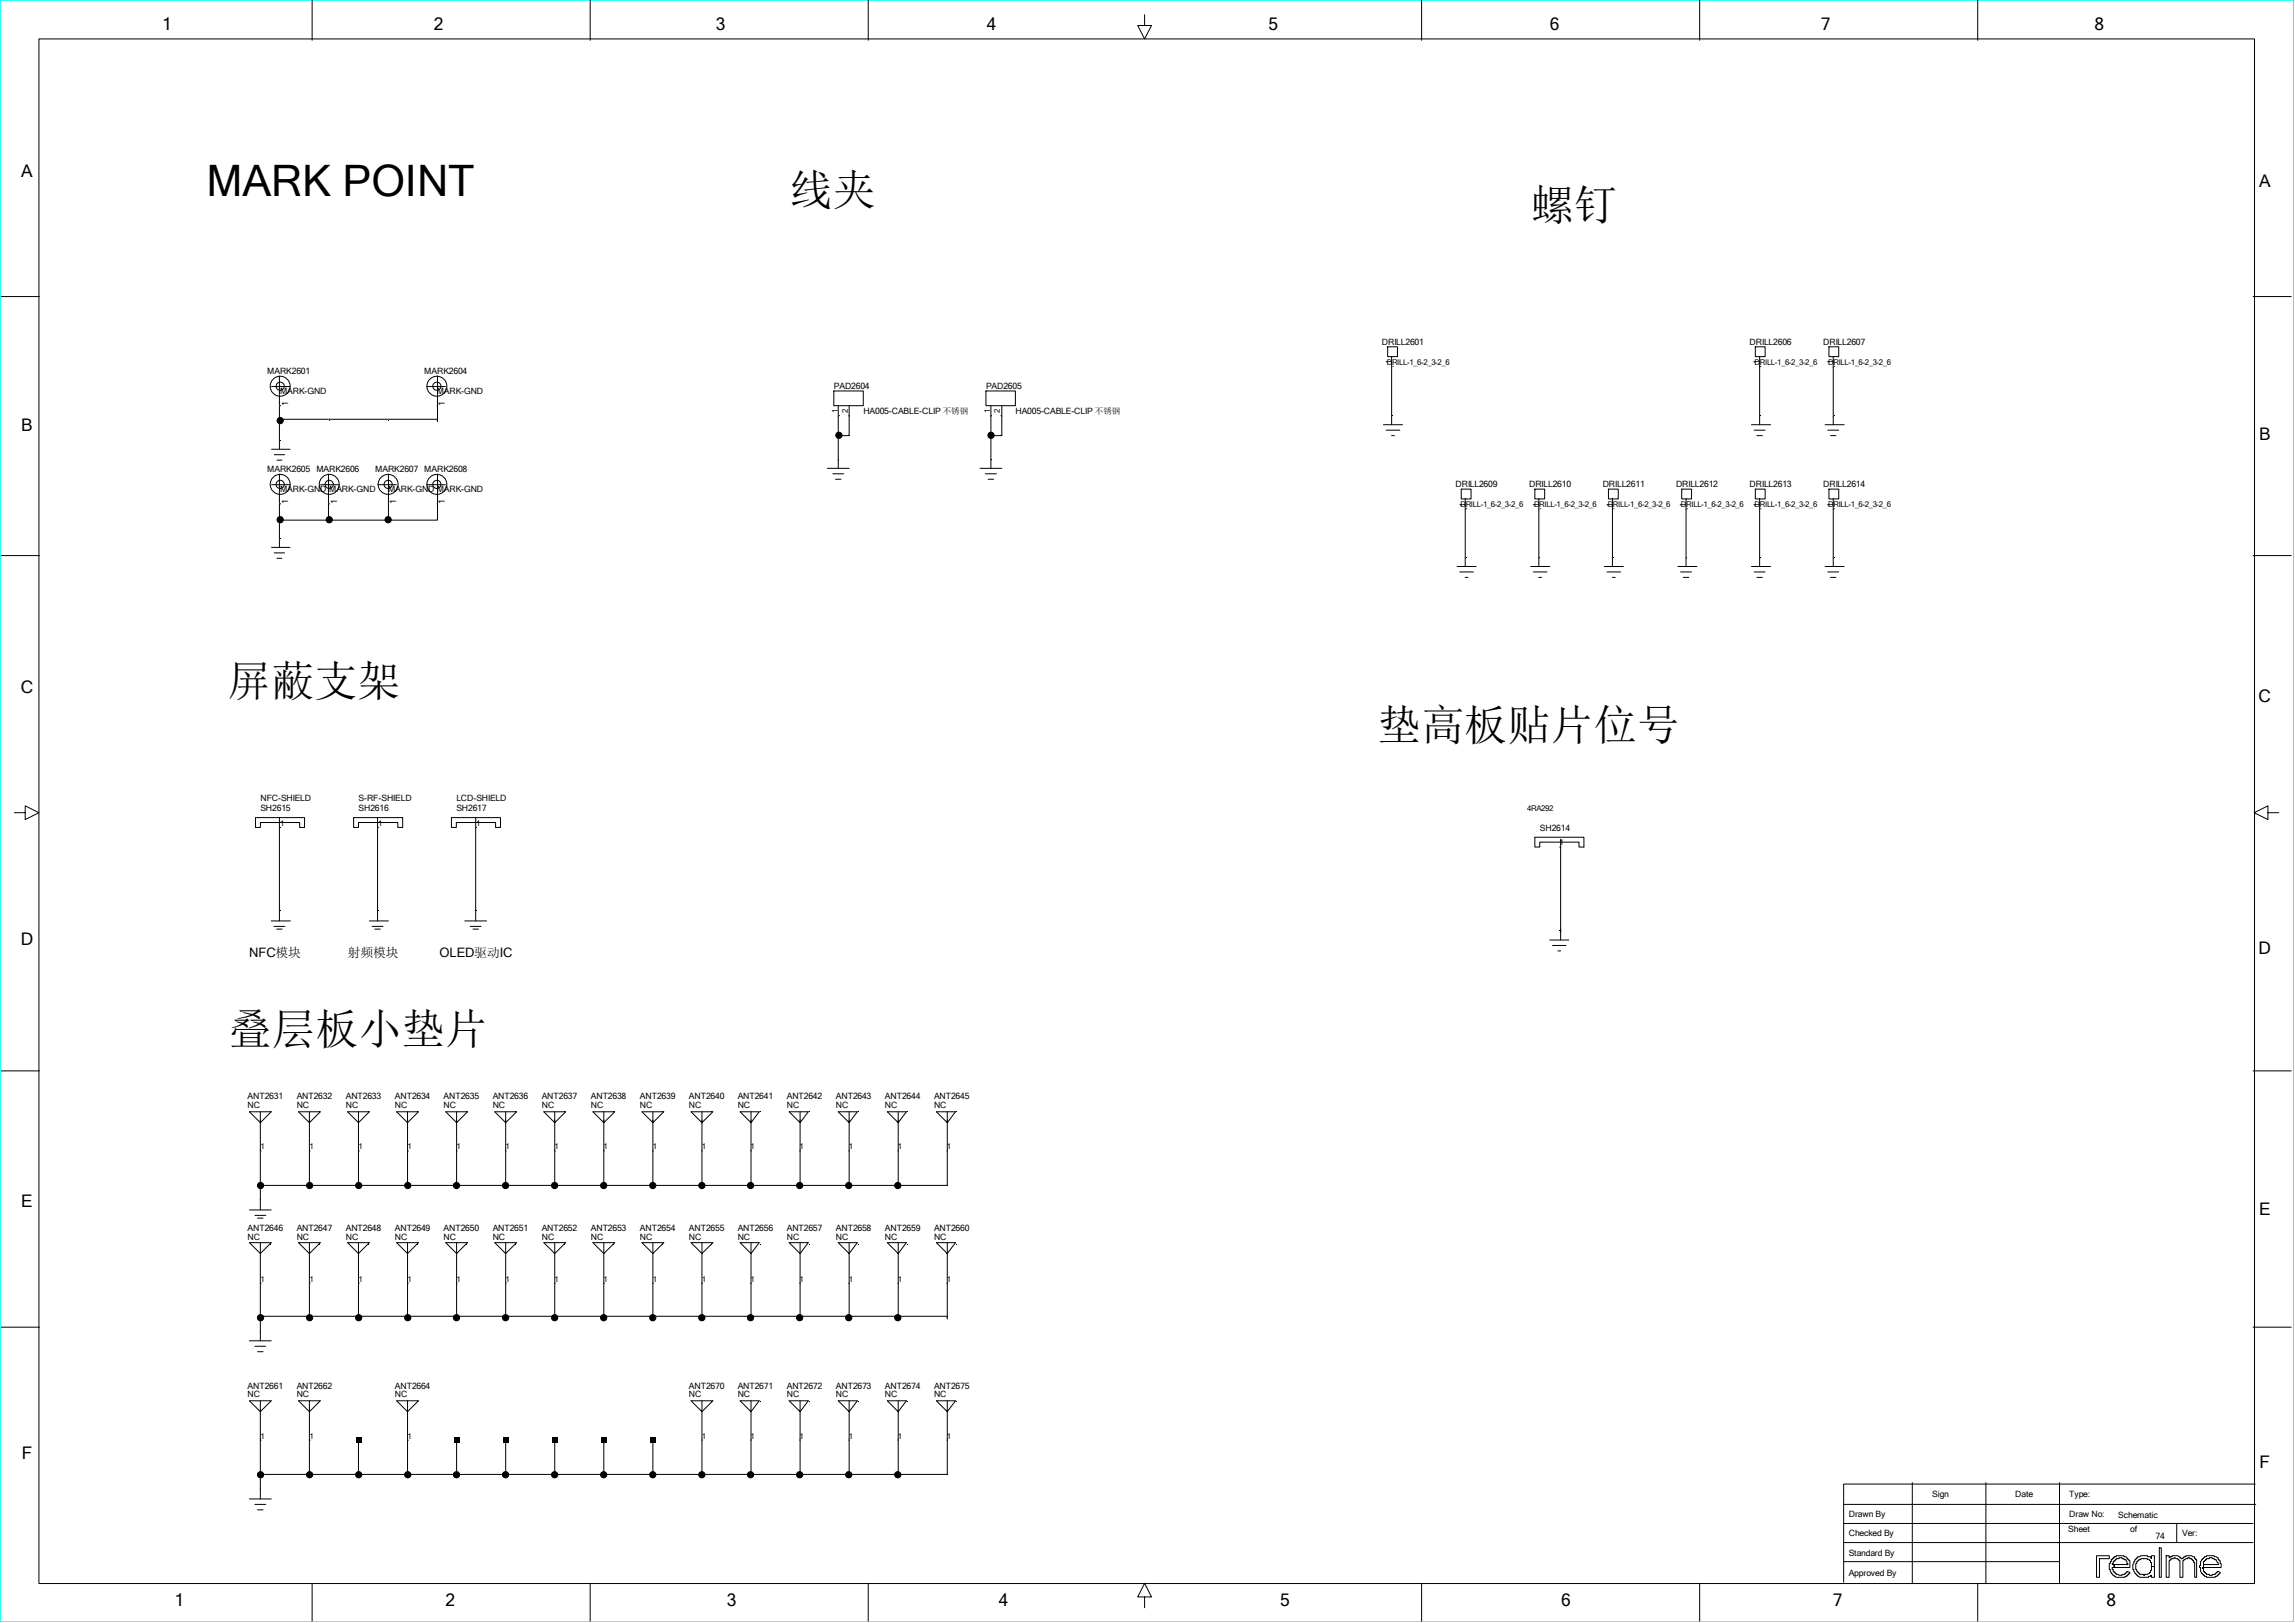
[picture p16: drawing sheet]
<svg xmlns="http://www.w3.org/2000/svg" width="297mm" height="210mm" viewBox="0 0 297 210" stroke-linecap="round" stroke-linejoin="round" font-family="sans-serif">
<defs><g id="words">
<g font-size="5.6">
<text x="26.7" y="25.3">MARK POINT</text>
<text x="102.2" y="26.6">线夹</text>
<text x="198.1" y="28.5">螺钉</text>
<text x="29.5" y="90">屏蔽支架</text>
<text x="178.3" y="95.7">垫高板贴片位号</text>
<text x="29.6" y="135">叠层板小垫片</text>
</g>
<g font-size="2.2">
<text x="21" y="3.8">1</text>
<text x="56.1" y="3.8">2</text>
<text x="92.6" y="3.8">3</text>
<text x="127.7" y="3.8">4</text>
<text x="164.2" y="3.8">5</text>
<text x="200.6" y="3.8">6</text>
<text x="235.7" y="3.8">7</text>
<text x="271" y="3.8">8</text>
<text x="2.8" y="23">A</text>
<text x="292.4" y="24.1">A</text>
<text x="2.8" y="55.8">B</text>
<text x="292.4" y="56.9">B</text>
<text x="2.7" y="89.7">C</text>
<text x="292.3" y="90.8">C</text>
<text x="2.7" y="122.3">D</text>
<text x="292.3" y="123.4">D</text>
<text x="2.8" y="156.1">E</text>
<text x="292.4" y="157.3">E</text>
<text x="2.8" y="188.8">F</text>
<text x="292.4" y="189.9">F</text>
<text x="22.6" y="207.8">1</text>
<text x="57.7" y="207.8">2</text>
<text x="94.1" y="207.8">3</text>
<text x="129.3" y="207.8">4</text>
<text x="165.7" y="207.8">5</text>
<text x="202" y="207.8">6</text>
<text x="237.2" y="207.8">7</text>
<text x="272.6" y="207.8">8</text>
</g>
<g font-size="1.7">
<text x="32.3" y="123.8">NFC模块</text>
<text x="45" y="123.8">射频模块</text>
<text x="56.9" y="123.8">OLED驱动IC</text>
</g>
<g font-size="1.1">
<text x="178.8" y="44.6">DRILL2601</text>
<text x="226.4" y="44.6">DRILL2606</text>
<text x="235.9" y="44.6">DRILL2607</text>
<text x="34.6" y="48.3">MARK2601</text>
<text x="36.2" y="51">MARK-GND</text>
<text x="37.3" y="52.5" transform="rotate(-90 37.3 52.5)">1</text>
<text x="54.9" y="48.3">MARK2604</text>
<text x="56.5" y="51">MARK-GND</text>
<text x="57.6" y="52.5" transform="rotate(-90 57.6 52.5)">1</text>
<text x="107.9" y="50.4">PAD2604</text>
<text x="111.7" y="53.5">HA005-CABLE-CLIP 不锈钢</text>
<text x="127.6" y="50.4">PAD2605</text>
<text x="131.4" y="53.5">HA005-CABLE-CLIP 不锈钢</text>
<text x="34.6" y="61">MARK2605 MARK2606</text>
<text x="36.2" y="63.7">MARK-GND</text>
<text x="37.3" y="65.2" transform="rotate(-90 37.3 65.2)">1</text>
<text x="42.6" y="63.7">MARK-GND</text>
<text x="43.6" y="65.2" transform="rotate(-90 43.6 65.2)">1</text>
<text x="48.6" y="61">MARK2607 MARK2608</text>
<text x="50.2" y="63.7">MARK-GND MARK-GND</text>
<text x="51.3" y="65.2" transform="rotate(-90 51.3 65.2)">1</text>
<text x="57.6" y="65.2" transform="rotate(-90 57.6 65.2)">1</text>
<text x="188.4" y="63.1">DRILL2609</text>
<text x="197.9" y="63.1">DRILL2610</text>
<text x="207.4" y="63.1">DRILL2611</text>
<text x="216.9" y="63.1">DRILL2612</text>
<text x="226.4" y="63.1">DRILL2613</text>
<text x="235.9" y="63.1">DRILL2614</text>
<text x="33.7" y="104.9">SH2615</text>
<text x="33.7" y="103.7">NFC-SHIELD</text>
<text x="46.4" y="104.9">SH2616</text>
<text x="46.4" y="103.7">S-RF-SHIELD</text>
<text x="59.1" y="104.9">SH2617</text>
<text x="59.1" y="103.7">LCD-SHIELD</text>
<text x="199.3" y="107.5">SH2614</text>
<text x="32" y="142.2">ANT2631</text>
<text x="32" y="143.4">NC</text>
<text x="38.4" y="143.4">NC</text>
<text x="38.4" y="142.2">ANT2632</text>
<text x="44.8" y="143.4">NC</text>
<text x="44.8" y="142.2">ANT2633</text>
<text x="51.1" y="142.2">ANT2634</text>
<text x="51.1" y="143.4">NC</text>
<text x="57.4" y="143.4">NC</text>
<text x="57.4" y="142.2">ANT2635</text>
<text x="63.8" y="142.2">ANT2636</text>
<text x="63.8" y="143.4">NC</text>
<text x="70.1" y="142.2">ANT2637</text>
<text x="70.1" y="143.4">NC</text>
<text x="76.5" y="143.4">NC</text>
<text x="76.5" y="142.2">ANT2638</text>
<text x="82.8" y="142.2">ANT2639</text>
<text x="82.8" y="143.4">NC</text>
<text x="89.2" y="142.2">ANT2640</text>
<text x="89.2" y="143.4">NC</text>
<text x="95.5" y="143.4">NC</text>
<text x="95.5" y="142.2">ANT2641</text>
<text x="101.8" y="142.2">ANT2642</text>
<text x="101.8" y="143.4">NC</text>
<text x="108.2" y="143.4">NC</text>
<text x="108.2" y="142.2">ANT2643</text>
<text x="114.5" y="143.4">NC</text>
<text x="114.5" y="142.2">ANT2644</text>
<text x="120.9" y="142.2">ANT2645</text>
<text x="120.9" y="143.4">NC</text>
<text x="32" y="160.5">NC</text>
<text x="32" y="159.3">ANT2646</text>
<text x="38.4" y="159.3">ANT2647</text>
<text x="38.4" y="160.5">NC</text>
<text x="44.8" y="159.3">ANT2648</text>
<text x="44.8" y="160.5">NC</text>
<text x="51.1" y="160.5">NC</text>
<text x="51.1" y="159.3">ANT2649</text>
<text x="57.4" y="159.3">ANT2650</text>
<text x="57.4" y="160.5">NC</text>
<text x="63.8" y="160.5">NC</text>
<text x="63.8" y="159.3">ANT2651</text>
<text x="70.1" y="160.5">NC</text>
<text x="70.1" y="159.3">ANT2652</text>
<text x="76.5" y="159.3">ANT2653</text>
<text x="76.5" y="160.5">NC</text>
<text x="82.8" y="160.5">NC</text>
<text x="82.8" y="159.3">ANT2654</text>
<text x="89.2" y="159.3">ANT2655</text>
<text x="89.2" y="160.5">NC</text>
<text x="95.5" y="159.3">ANT2656</text>
<text x="95.5" y="160.5">NC</text>
<text x="101.8" y="160.5">NC</text>
<text x="101.8" y="159.3">ANT2657</text>
<text x="108.2" y="159.3">ANT2658</text>
<text x="108.2" y="160.5">NC</text>
<text x="114.5" y="159.3">ANT2659</text>
<text x="114.5" y="160.5">NC</text>
<text x="120.9" y="160.5">NC</text>
<text x="120.9" y="159.3">ANT2660</text>
<text x="32" y="179.7">ANT2661</text>
<text x="38.4" y="179.7">ANT2662</text>
<text x="51.1" y="179.7">ANT2664</text>
<text x="89.2" y="179.7">ANT2670</text>
<text x="95.5" y="179.7">ANT2671</text>
<text x="101.8" y="179.7">ANT2672</text>
<text x="108.2" y="179.7">ANT2673</text>
<text x="114.5" y="179.7">ANT2674</text>
<text x="120.9" y="179.7">ANT2675</text>
<text x="32" y="180.8">NC</text>
<text x="38.4" y="180.8">NC</text>
<text x="51.1" y="180.8">NC</text>
<text x="89.2" y="180.8">NC</text>
<text x="95.5" y="180.8">NC</text>
<text x="101.8" y="180.8">NC</text>
<text x="108.2" y="180.8">NC</text>
<text x="114.5" y="180.8">NC</text>
<text x="120.9" y="180.8">NC</text>
<text x="239.3" y="196.3">Drawn By</text>
<text x="250" y="193.7">Sign</text>
<text x="260.8" y="193.7">Date</text>
<text x="267.8" y="193.7">Type:</text>
<text x="267.8" y="196.3">Draw No:</text>
<text x="274.1" y="196.4">Schematic</text>
<text x="239.3" y="198.8">Checked By</text>
<text x="239.3" y="201.3">Standard By</text>
<text x="239.3" y="203.9">Approved By</text>
<text x="267.7" y="198.3">Sheet</text>
<text x="275.7" y="198.3">of</text>
<text x="279" y="199.2">74</text>
<text x="282.4" y="198.8">Ver:</text>
</g>
<g font-size="1">
<text x="179.5" y="47.2">DRILL-1_6-2_3-2_6</text>
<text x="180.1" y="47.1" transform="rotate(-90 180.1 47.1)">1</text>
<text x="227.1" y="47.2">DRILL-1_6-2_3-2_6</text>
<text x="227.7" y="47.1" transform="rotate(-90 227.7 47.1)">1</text>
<text x="236.6" y="47.2">DRILL-1_6-2_3-2_6</text>
<text x="237.2" y="47.1" transform="rotate(-90 237.2 47.1)">1</text>
<text x="108.4" y="53.5" transform="rotate(-90 108.4 53.5)">1</text>
<text x="109.7" y="53.5" transform="rotate(-90 109.7 53.5)">2</text>
<text x="128.1" y="53.5" transform="rotate(-90 128.1 53.5)">1</text>
<text x="129.4" y="53.5" transform="rotate(-90 129.4 53.5)">2</text>
<text x="189" y="65.6">DRILL-1_6-2_3-2_6</text>
<text x="189.6" y="65.6" transform="rotate(-90 189.6 65.6)">1</text>
<text x="198.5" y="65.6">DRILL-1_6-2_3-2_6</text>
<text x="199.2" y="65.6" transform="rotate(-90 199.2 65.6)">1</text>
<text x="208.1" y="65.6">DRILL-1_6-2_3-2_6</text>
<text x="208.7" y="65.6" transform="rotate(-90 208.7 65.6)">1</text>
<text x="217.5" y="65.6">DRILL-1_6-2_3-2_6</text>
<text x="218.2" y="65.6" transform="rotate(-90 218.2 65.6)">1</text>
<text x="227.1" y="65.6">DRILL-1_6-2_3-2_6</text>
<text x="227.7" y="65.6" transform="rotate(-90 227.7 65.6)">1</text>
<text x="236.6" y="65.6">DRILL-1_6-2_3-2_6</text>
<text x="237.2" y="65.6" transform="rotate(-90 237.2 65.6)">1</text>
<text x="36.2" y="106.8">1</text>
<text x="48.9" y="106.8">1</text>
<text x="61.6" y="106.8">1</text>
<text x="197.6" y="104.9">4RA292</text>
<text x="201.8" y="109.4">1</text>
<text x="33.7" y="148.7">1</text>
<text x="40.1" y="148.7">1</text>
<text x="46.4" y="148.7">1</text>
<text x="52.8" y="148.7">1</text>
<text x="59.1" y="148.7">1</text>
<text x="65.4" y="148.7">1</text>
<text x="71.8" y="148.7">1</text>
<text x="78.1" y="148.7">1</text>
<text x="84.5" y="148.7">1</text>
<text x="90.8" y="148.7">1</text>
<text x="97.1" y="148.7">1</text>
<text x="103.5" y="148.7">1</text>
<text x="109.8" y="148.7">1</text>
<text x="116.2" y="148.7">1</text>
<text x="122.5" y="148.7">1</text>
<text x="33.7" y="165.8">1</text>
<text x="40.1" y="165.8">1</text>
<text x="46.4" y="165.8">1</text>
<text x="52.8" y="165.8">1</text>
<text x="59.1" y="165.8">1</text>
<text x="65.4" y="165.8">1</text>
<text x="71.8" y="165.8">1</text>
<text x="78.1" y="165.8">1</text>
<text x="84.5" y="165.8">1</text>
<text x="90.8" y="165.8">1</text>
<text x="97.1" y="165.8">1</text>
<text x="103.5" y="165.8">1</text>
<text x="109.8" y="165.8">1</text>
<text x="116.2" y="165.8">1</text>
<text x="122.5" y="165.8">1</text>
<text x="33.7" y="186.1">1</text>
<text x="40.1" y="186.1">1</text>
<text x="52.8" y="186.1">1</text>
<text x="90.8" y="186.1">1</text>
<text x="97.1" y="186.1">1</text>
<text x="103.5" y="186.1">1</text>
<text x="109.8" y="186.1">1</text>
<text x="116.2" y="186.1">1</text>
<text x="122.5" y="186.1">1</text>
</g>
</g></defs>
<path d="M.1 0h296.7v209.8h-296.7z" fill="none" stroke="#0ff" stroke-width=".13"/>
<g fill="none" stroke="#000" stroke-width=".13">
<path d="M40.4 0v5.2M76.4 0v5.2M112.4 0v5.2M184 0v5.2M220 0v5.2M255.9 0v5.2M5 5h286.8v199.9h-286.8zM148.1 1.9v1.4h.9l-.9 1.7-.9-1.7h.9M.2 38.4h4.9M291.6 38.4h4.9M35.1 50h2.5M35.1 58.1h2.5"/>
<path d="M35.5 58.8h1.4M35.8 59.5h.7M36.2 48.6v9.5M36.2 54.2h20.4M55.2 50h2.5M56.6 48.6v6M107.9 50.6h3.8v1.9h-3.8zM108.5 52.5v8.1M109.9 52.5v3.9h-1.4M127.6 50.6h3.8v1.9h-3.8zM128.2 52.5v8.1M129.6 52.5v3.9h-1.4"/>
<path d="M179 55h2.5M179.4 55.7h1.8M179.6 44.9h1.2v1.2h-1.2zM180.1 56.4h.3M180.1 46.1v8.9M226.7 55h2.4M227 55.7h1.4M227.2 44.9h1.2v1.2h-1.2zM227.4 56.4h.7M227.7 46.1v8.9M236.2 55h2.5M236.5 55.7h1.4"/>
<path d="M236.7 44.9h1.3v1.2h-1.3zM236.9 56.4h.7M237.2 46.1v8.9M.2 71.9h4.9M35.1 62.7h2.5M35.1 70.8h2.5M35.5 71.5h1.4M35.8 72.2h.7M36.2 61.3v9.5M41.5 62.7h2.4M42.5 61.3v6M48.9 62.7h2.4"/>
<path d="M50.3 61.3v6M55.2 62.7h2.5M56.6 61.3v6h-20.4M107.1 60.6h2.8M107.8 61.3h1.4M108.1 62h.7M126.8 60.6h2.8M127.5 61.3h1.4M127.9 62h.7M188.6 73.3h2.4M188.9 74h1.8M189.1 63.3h1.3v1.3h-1.3z"/>
<path d="M189.6 74.7h.4M189.6 64.5v8.8M198.1 73.3h2.5M198.4 74h1.8M198.6 63.3h1.3v1.3h-1.3zM199.1 64.5v8.8M199.1 74.7h.4M207.6 73.3h2.5M208 74h1.7M208.2 63.3h1.2v1.3h-1.2zM208.7 74.7h.3M208.7 64.5v8.8"/>
<path d="M217.1 73.3h2.5M217.5 74h1.4M217.6 63.3h1.3v1.3h-1.3zM217.8 74.7h.7M218.2 64.5v8.8M226.7 73.3h2.4M227 74h1.4M227.2 63.3h1.2v1.3h-1.2zM227.4 74.7h.7M227.7 64.5v8.8M236.2 73.3h2.5M236.5 74h1.4"/>
<path d="M236.7 63.3h1.3v1.3h-1.3zM236.9 74.7h.7M237.2 64.5v8.8M291.6 71.9h4.9M1.9 105.2h1.4v-.9l1.7 .9-1.7 .8v-.8M33.1 105.8h6.3v1.3h-.6v-.7h-5.1v.7h-.6zM35.1 119.2h2.5M35.5 119.9h1.4M36.2 105.8v13.4M45.8 105.8h6.3v1.3h-.6v-.7h-5.1v.7h-.6zM47.8 119.2h2.5M48.2 119.9h1.4"/>
<path d="M48.9 105.8v13.4M58.4 105.8h6.4v1.3h-.7v-.7h-5v.7h-.7zM60.1 119.2h2.9M60.9 119.9h1.4M61.6 105.8v13.4M198.6 108.3h6.4v1.3h-.7v-.6h-5v.6h-.7zM202 108.6v13M293.5 105.2v-.9l-1.8 .9 1.8 .8v-.8h1.4M.2 138.6h4.9M35.8 120.2h.7M48.5 120.2h.7M61.2 120.2h.7"/>
<path d="M200.6 121.6h2.4M200.9 122.3h1.8M201.6 123h.4M291.6 138.6h4.9M32.3 156.6h2.8M32.3 143.9h2.8l-1.4 1.4zM33 157.3h1.4M33.3 157.6h.7M33.7 143.9v12.7M38.6 143.9h2.9l-1.5 1.4zM40 143.9v9.5M45 143.9h2.8l-1.4 1.4z"/>
<path d="M46.4 143.9v9.5M51.3 143.9h2.9l-1.5 1.4zM52.7 143.9v9.5M57.7 143.9h2.8l-1.4 1.4zM59.1 143.9v9.5M64 143.9h2.9l-1.5 1.4zM65.4 143.9v9.5M70.4 143.9h2.8l-1.4 1.4zM71.8 143.9v9.5M76.7 143.9h2.9l-1.5 1.4zM78.1 143.9v9.5M83.1 143.9h2.8l-1.4 1.4z"/>
<path d="M84.5 143.9v9.5M89.4 143.9h2.9l-1.5 1.4zM90.8 143.9v9.5M95.8 143.9h2.4l-1 1.4zM97.2 143.9v9.5M102.1 143.9h2.5l-1.1 1.4zM103.5 143.9v9.5M108.5 143.9h2.4l-1 1.4zM109.9 143.9v9.5M114.8 143.9h2.5l-1.1 1.4zM116.2 143.9v9.5M121.2 143.9h2.4l-1 1.4z"/>
<path d="M122.6 143.9v9.5h-88.9M.2 171.7h4.9M32.3 173.5h2.8M32.3 160.8h2.8l-1.4 1.4zM33 174.2h1.4M33.3 174.9h.7M33.7 160.8v12.7M33.7 170.3h88.9M38.6 160.8h2.9l-1.5 1.4zM40 160.8v9.9M45 160.8h2.8l-1.4 1.4zM46.4 160.8v9.9"/>
<path d="M51.3 160.8h2.9l-1.5 1.4zM52.7 160.8v9.9M57.7 160.8h2.8l-1.4 1.4zM59.1 160.8v9.9M64 160.8h2.9l-1.5 1.4zM65.4 160.8v9.9M70.4 160.8h2.8l-1.4 1.4zM71.8 160.8v9.9M76.7 160.8h2.9l-1.5 1.4zM78.1 160.8v9.9M83.1 160.8h2.8l-1.4 1.4zM84.5 160.8v9.9"/>
<path d="M89.4 160.8h2.9l-1.5 1.4zM90.8 160.8v9.9M95.8 160.8h2.4l-1 1.4zM97.2 160.8v9.9M102.1 160.8h2.5l-1.1 1.4zM103.5 160.8v9.9M108.5 160.8h2.4l-1 1.4zM109.9 160.8v9.9M114.8 160.8h2.5l-1.1 1.4zM116.2 160.8v9.9M121.2 160.8h2.4l-1 1.4zM122.6 160.8v9.9"/>
<path d="M291.6 171.7h4.9M32.3 193.9h2.8M32.3 181.2h2.8l-1.4 1.5zM33 194.7h1.4M33.3 195.4h.7M33.7 181.2v12.7M38.6 181.2h2.9l-1.5 1.5zM40 181.2v9.6M46.4 186.2v4.6M51.3 181.2h2.9l-1.5 1.5zM52.7 181.2v9.6M59.1 186.2v4.6"/>
<path d="M65.4 186.2v4.6M71.8 186.2v4.6M78.1 186.2v4.6M84.5 186.2v4.6M89.4 181.2h2.9l-1.5 1.5zM90.8 181.2v9.6M95.8 181.2h2.4l-1 1.5zM97.2 181.2v9.6M102.1 181.2h2.5l-1.1 1.5zM103.5 181.2v9.6M108.5 181.2h2.4l-1 1.5zM109.9 181.2v9.6"/>
<path d="M114.8 181.2h2.5l-1.1 1.5zM116.2 181.2v9.6M121.2 181.2h2.4l-1 1.5zM122.6 181.2v9.6h-88.9M238.7 194.7h53.2M238.7 199.6h52.9M238.7 197.1h52.9M247.5 191.8v13.1M257 191.8v13.1M266.5 191.8v13.1M281.7 197.1v2.5M291.8 192h-53.2v12.7"/>
<path d="M40.4 204.9v4.9M76.4 204.9v4.9M112.4 204.9v4.9M148.1 206.6h.9l-.9-1.7-.9 1.7h.9v1.4M184 204.9v4.9M220 204.9v4.9M238.7 202.1h27.8M255.9 204.9v4.9M271.3 201.3h1.7v.4h-1.3v2.4h-.4zM273.2 201.8h.1v-.1l.3-.2v-.1h.3v-.1h1v.1h.2l.2 .3h.1v.1l.2 .1v.9h-2v-.4h1.8v-.1h-.1l-.2-.5h-.2v-.1h-.3v-.2h-.4v.2h-.3v.1h-.2v.1l-.2 .2v.2h-.2v.1h.3v.4h-.3v.3h.2v.2l.2 .2v.1h.2v.1h.2l.1 .1 .8-.1 .1-.2h.2v-.2l.3 .2v.1l-.2 .1-.1 .3h-.3v.1h-1.1l-.3-.1v-.2h-.1l-.2-.2h-.1l-.1-.5h-.1v-.8h.1zM276.4 201.7h.1l.1-.3h.3l.1-.1h.9v.1h.4l.1 .3v-.4h.4v1.4h-.4v-.5h-.1v-.3h-.1v-.1h-.3v-.1h-.9v.1h-.2v.1l-.3 .2v.2h-.1v.8h.1v.2h.1v.2h.2l.1 .2h.5v.1h.1v-.1h.4l.3-.1v-.1h.1v-.3h.1v-.5h.4v1.4h-.4v-.3h-.1v.2h-.3v.1h-1.1l-.3-.1-.1-.3h-.1v-.1h-.1l-.2-.3v-.2h-.1v-.7zM279.4 200.3h.3v3.8h-.3z"/>
<path d="M280.3 201.3h.4v.2h.1v-.1h.3v-.1h.8l.2 .1 .1 .3h.3l.1-.3h.3v-.1h.7l.2 .1h.2v.3l.3 .1v2.3h-.3v-1.9h-.1v-.3h-.1l-.2-.2h-.2v-.2h-.3v.2h-.2l-.3 .1v.1h-.1v2.2h-.4v-2.2h-.1l-.1-.2h-.3l-.1-.2h-.2v.2h-.3l-.2 .2h-.1v2.2h-.4zM284.9 201.8h.1v-.1l.3-.2v-.1h.2v-.1h1.1v.1l.5 .1v.3l.2 .1v.4h.1v.5h-2.2v-.4h1.9v-.2h-.2l-.1-.4-.5-.1v-.2h-.4v.2h-.4v.1h-.1v.1l-.2 .2v.7h-.2v.1h.2v.4l.2 .2v.1h.1v.1h.4v.1l.8-.1 .1-.2h.1v-.2l.4 .2v.1l-.2 .1-.2 .3h-.2v.1h-1.2v-.1h-.2v-.2h-.1l-.2-.2h-.1l-.1-.3v-.5h-.2z"/>
<circle cx="36.3" cy="50" r="1.29"/>
<circle cx="36.3" cy="50" r=".53"/>
<circle cx="36.3" cy="54.4" r=".4"/>
<circle cx="56.5" cy="50" r="1.29"/>
<circle cx="56.5" cy="50" r=".53"/>
<circle cx="108.6" cy="56.3" r=".4"/>
<circle cx="128.2" cy="56.3" r=".4"/>
<circle cx="36.3" cy="62.7" r="1.29"/>
<circle cx="36.3" cy="62.7" r=".53"/>
<circle cx="36.3" cy="67.2" r=".4"/>
<circle cx="42.6" cy="62.7" r="1.29"/>
<circle cx="42.6" cy="62.7" r=".53"/>
<circle cx="42.6" cy="67.2" r=".4"/>
<circle cx="50.2" cy="62.7" r="1.29"/>
<circle cx="50.2" cy="62.7" r=".53"/>
<circle cx="50.2" cy="67.2" r=".4"/>
<circle cx="56.5" cy="62.7" r="1.29"/>
<circle cx="56.5" cy="62.7" r=".53"/>
<circle cx="33.7" cy="153.4" r=".4"/>
<circle cx="40.1" cy="153.4" r=".4"/>
<circle cx="46.4" cy="153.4" r=".4"/>
<circle cx="52.8" cy="153.4" r=".4"/>
<circle cx="59.1" cy="153.4" r=".4"/>
<circle cx="65.4" cy="153.4" r=".4"/>
<circle cx="71.8" cy="153.4" r=".4"/>
<circle cx="78.1" cy="153.4" r=".4"/>
<circle cx="84.5" cy="153.4" r=".4"/>
<circle cx="90.8" cy="153.4" r=".4"/>
<circle cx="97.1" cy="153.4" r=".4"/>
<circle cx="103.5" cy="153.4" r=".4"/>
<circle cx="109.8" cy="153.4" r=".4"/>
<circle cx="116.2" cy="153.4" r=".4"/>
<circle cx="33.7" cy="170.5" r=".4"/>
<circle cx="40.1" cy="170.5" r=".4"/>
<circle cx="46.4" cy="170.5" r=".4"/>
<circle cx="52.8" cy="170.5" r=".4"/>
<circle cx="59.1" cy="170.5" r=".4"/>
<circle cx="65.4" cy="170.5" r=".4"/>
<circle cx="71.8" cy="170.5" r=".4"/>
<circle cx="78.1" cy="170.5" r=".4"/>
<circle cx="84.5" cy="170.5" r=".4"/>
<circle cx="90.8" cy="170.5" r=".4"/>
<circle cx="97.1" cy="170.5" r=".4"/>
<circle cx="103.5" cy="170.5" r=".4"/>
<circle cx="109.8" cy="170.5" r=".4"/>
<circle cx="116.2" cy="170.5" r=".4"/>
<circle cx="33.7" cy="190.8" r=".4"/>
<circle cx="40.1" cy="190.8" r=".4"/>
<circle cx="46.4" cy="190.8" r=".4"/>
<circle cx="52.8" cy="190.8" r=".4"/>
<circle cx="59.1" cy="190.8" r=".4"/>
<circle cx="65.4" cy="190.8" r=".4"/>
<circle cx="71.8" cy="190.8" r=".4"/>
<circle cx="78.1" cy="190.8" r=".4"/>
<circle cx="84.5" cy="190.8" r=".4"/>
<circle cx="90.8" cy="190.8" r=".4"/>
<circle cx="97.1" cy="190.8" r=".4"/>
<circle cx="103.5" cy="190.8" r=".4"/>
<circle cx="109.8" cy="190.8" r=".4"/>
<circle cx="116.2" cy="190.8" r=".4"/>
</g>
<path d="M46.1 186h.6v.7h-.6zM58.8 186h.6v.7h-.6zM65.1 186h.7v.7h-.7zM71.5 186h.6v.7h-.6zM77.8 186h.6v.7h-.6zM84.1 186h.7v.7h-.7z" fill="#000"/>
<g fill="#000">
<circle cx="36.3" cy="54.4" r=".41"/>
<circle cx="108.6" cy="56.3" r=".41"/>
<circle cx="128.2" cy="56.3" r=".41"/>
<circle cx="36.3" cy="67.2" r=".41"/>
<circle cx="42.6" cy="67.2" r=".41"/>
<circle cx="50.2" cy="67.2" r=".41"/>
<circle cx="33.7" cy="153.4" r=".41"/>
<circle cx="40.1" cy="153.4" r=".41"/>
<circle cx="46.4" cy="153.4" r=".41"/>
<circle cx="52.8" cy="153.4" r=".41"/>
<circle cx="59.1" cy="153.4" r=".41"/>
<circle cx="65.4" cy="153.4" r=".41"/>
<circle cx="71.8" cy="153.4" r=".41"/>
<circle cx="78.1" cy="153.4" r=".41"/>
<circle cx="84.5" cy="153.4" r=".41"/>
<circle cx="90.8" cy="153.4" r=".41"/>
<circle cx="97.1" cy="153.4" r=".41"/>
<circle cx="103.5" cy="153.4" r=".41"/>
<circle cx="109.8" cy="153.4" r=".41"/>
<circle cx="116.2" cy="153.4" r=".41"/>
<circle cx="33.7" cy="170.5" r=".41"/>
<circle cx="40.1" cy="170.5" r=".41"/>
<circle cx="46.4" cy="170.5" r=".41"/>
<circle cx="52.8" cy="170.5" r=".41"/>
<circle cx="59.1" cy="170.5" r=".41"/>
<circle cx="65.4" cy="170.5" r=".41"/>
<circle cx="71.8" cy="170.5" r=".41"/>
<circle cx="78.1" cy="170.5" r=".41"/>
<circle cx="84.5" cy="170.5" r=".41"/>
<circle cx="90.8" cy="170.5" r=".41"/>
<circle cx="97.1" cy="170.5" r=".41"/>
<circle cx="103.5" cy="170.5" r=".41"/>
<circle cx="109.8" cy="170.5" r=".41"/>
<circle cx="116.2" cy="170.5" r=".41"/>
<circle cx="33.7" cy="190.8" r=".41"/>
<circle cx="40.1" cy="190.8" r=".41"/>
<circle cx="46.4" cy="190.8" r=".41"/>
<circle cx="52.8" cy="190.8" r=".41"/>
<circle cx="59.1" cy="190.8" r=".41"/>
<circle cx="65.4" cy="190.8" r=".41"/>
<circle cx="71.8" cy="190.8" r=".41"/>
<circle cx="78.1" cy="190.8" r=".41"/>
<circle cx="84.5" cy="190.8" r=".41"/>
<circle cx="90.8" cy="190.8" r=".41"/>
<circle cx="97.1" cy="190.8" r=".41"/>
<circle cx="103.5" cy="190.8" r=".41"/>
<circle cx="109.8" cy="190.8" r=".41"/>
<circle cx="116.2" cy="190.8" r=".41"/>
</g>
<use href="#words"/>
</svg>
